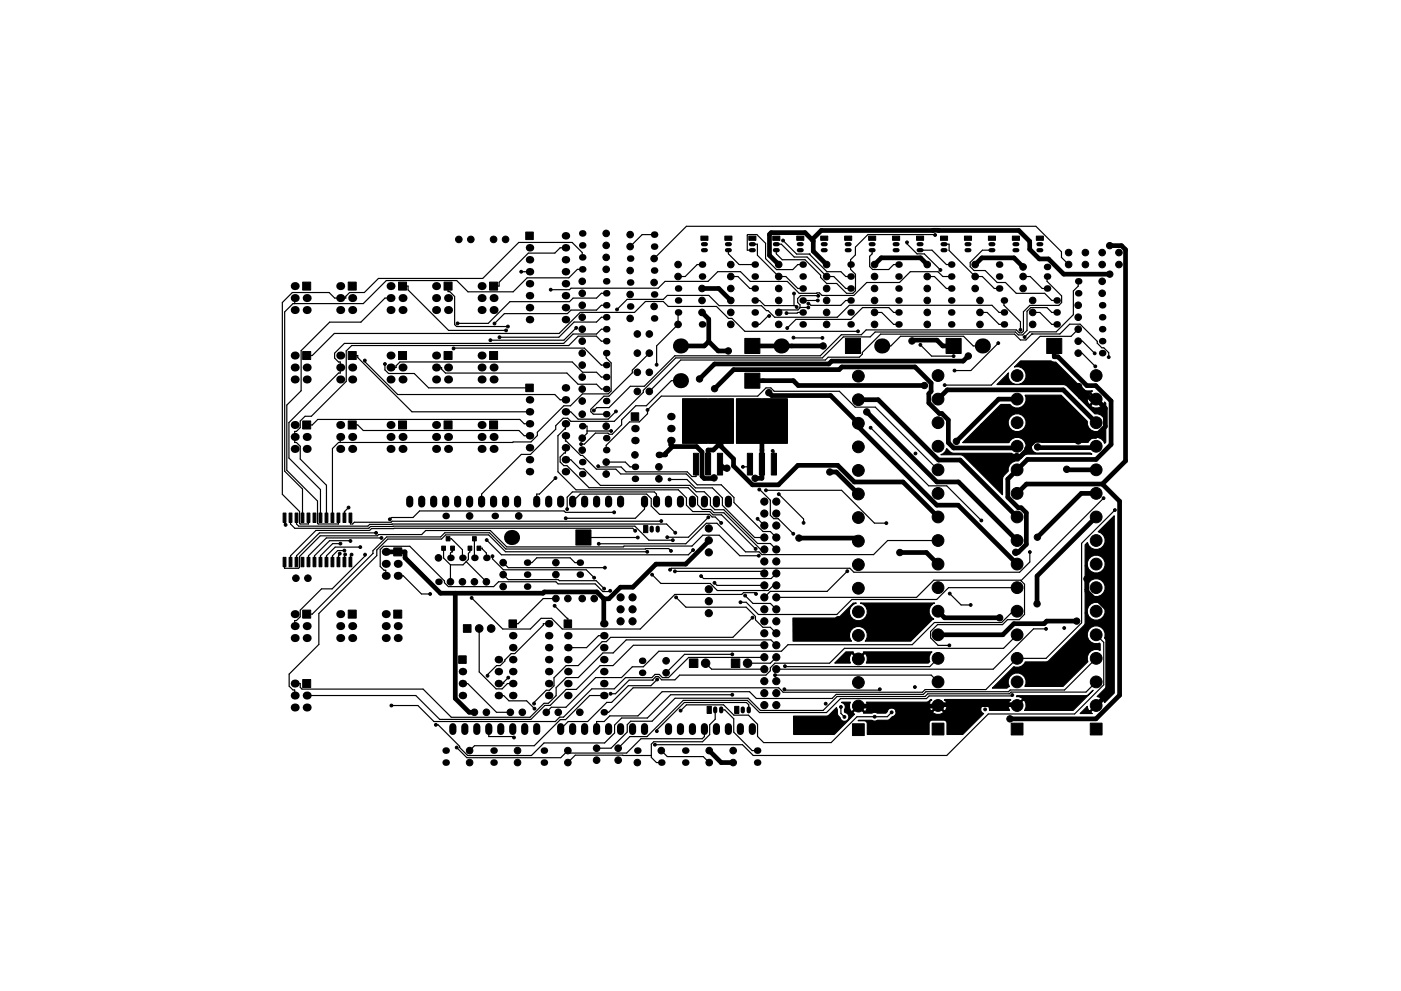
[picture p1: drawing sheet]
<svg xmlns="http://www.w3.org/2000/svg" width="297mm" height="210mm" viewBox="0 0 297 210" stroke-linecap="round" stroke-linejoin="round" font-family="sans-serif">
<g fill="#000" stroke="#000" stroke-width=".21">
<path d="M111.5 49.2h1.6v1.6h-1.6zM148.6 50.1h1.5v.9h-1.5zM153.7 50.1h1.5v.9h-1.5zM158.8 50.1h1.5v.9h-1.5zM163.8 50.1h1.5v.9h-1.5zM168.9 50.1h1.5v.9h-1.5zM174 50.1h1.5v.9h-1.5zM179.1 50.1h1.5v.9h-1.5zM184.2 50.1h1.5v.9h-1.5zM189.2 50.1h1.5v.9h-1.5zM194.3 50.1h1.5v.9h-1.5zM199.4 50.1h1.5v.9h-1.5z"/>
<path d="M204.5 50.1h1.5v.9h-1.5zM209.6 50.1h1.5v.9h-1.5zM214.6 50.1h1.5v.9h-1.5zM219.7 50.1h1.5v.9h-1.5zM64.2 59.9h1.7v1.7h-1.7zM64.2 74.6h1.7v1.7h-1.7zM73.8 59.9h1.7v1.7h-1.7zM73.8 74.6h1.7v1.7h-1.7zM84.5 59.9h1.7v1.7h-1.7zM84.5 74.6h1.7v1.7h-1.7zM94.1 59.9h1.7v1.7h-1.7zM94.1 74.6h1.7v1.7h-1.7z"/>
<path d="M103.8 59.9h1.7v1.7h-1.7zM103.8 74.6h1.7v1.7h-1.7zM157.9 71.8h3.2v3.2h-3.2zM157.9 79.2h3.2v3.2h-3.2zM179.2 71.8h3.2v3.2h-3.2zM200.6 71.8h3.2v3.2h-3.2zM221.9 71.8h3.2v3.2h-3.2zM64.2 89.3h1.7v1.7h-1.7zM73.8 89.3h1.7v1.7h-1.7zM84.5 89.3h1.7v1.7h-1.7zM94.1 89.3h1.7v1.7h-1.7zM103.8 89.3h1.7v1.7h-1.7z"/>
<path d="M111.5 81.5h1.6v1.6h-1.6zM133.8 87.6h1.6v1.6h-1.6zM144.7 89.5h5.3v4.5h-5.3zM144.7 84.6h5.3v4.6h-5.3zM144.7 84.6h10.8v9.4h-10.8zM150.3 84.6h5.2v4.6h-5.2zM150.3 89.5h5.2v4.5h-5.2zM156.1 89.5h5.3v4.5h-5.3zM156.1 84.6h5.3v4.6h-5.3zM156.1 84.6h10.8v9.4h-10.8zM161.7 84.6h5.2v4.6h-5.2zM161.7 89.5h5.2v4.5h-5.2z"/>
<path d="M60 108.8h.6v2h-.6zM60 118.2h.6v2h-.6zM61.3 108.8h.6v2h-.6zM61.3 118.2h.6v2h-.6zM62.6 108.8h.6v2h-.6zM62.6 118.2h.6v2h-.6zM63.8 108.8h.6v2h-.6zM63.8 118.2h.6v2h-.6zM65.1 108.8h.6v2h-.6zM65.1 118.2h.6v2h-.6zM66.4 108.8h.6v2h-.6zM66.4 118.2h.6v2h-.6z"/>
<path d="M67.6 108.8h.6v2h-.6zM67.6 118.2h.6v2h-.6zM68.9 108.8h.6v2h-.6zM68.9 118.2h.6v2h-.6zM70.2 108.8h.6v2h-.6zM70.2 118.2h.6v2h-.6zM71.5 108.8h.6v2h-.6zM71.5 118.2h.6v2h-.6zM72.7 108.8h.6v2h-.6zM72.7 118.2h.6v2h-.6zM74 108.8h.6v2h-.6zM74 118.2h.6v2h-.6z"/>
<path d="M83.5 116.2h1.7v1.7h-1.7zM93.6 115.9h.8v.9h-.8zM94.6 113.9h.8v.9h-.8zM95.5 115.9h.8v.9h-.8zM99.2 115.9h.8v.9h-.8zM100.2 113.9h.8v.9h-.8zM101.1 115.9h.8v.9h-.8zM122.1 112.4h3.2v3.2h-3.2zM136.5 111.5h.9v1.5h-.9zM147 96.2h1.1v4.6h-1.1zM149.6 96.2h1.1v4.6h-1.1zM152.1 96.2h1.1v4.6h-1.1z"/>
<path d="M158.5 96.2h1.1v4.6h-1.1zM161 96.2h1.1v4.6h-1.1zM163.5 96.2h1.1v4.6h-1.1zM64.2 129.4h1.7v1.7h-1.7zM73.8 129.4h1.7v1.7h-1.7zM83.5 129.4h1.7v1.7h-1.7zM98.2 132.5h1.7v1.7h-1.7zM107.9 131.5h1.6v1.6h-1.6zM119.6 131.5h1.6v1.6h-1.6zM64.2 144.2h1.7v1.7h-1.7zM97.2 139.1h1.6v1.6h-1.6zM146.2 139.8h1.8v1.8h-1.8z"/>
<path d="M149.9 149.9h.9v1.5h-.9zM155.1 139.8h1.8v1.8h-1.8zM155.8 149.9h.9v1.5h-.9zM180.7 153.6h2.5v2.5h-2.5zM197.6 153.4h2.5v2.5h-2.5zM214.4 153.4h2.5v2.5h-2.5zM231.2 153.4h2.5v2.5h-2.5z"/>
<circle cx="97.3" cy="50.8" r=".7"/>
<circle cx="99.8" cy="50.8" r=".7"/>
<circle cx="104.6" cy="50.8" r=".7"/>
<circle cx="107.2" cy="50.8" r=".7"/>
<circle cx="110.5" cy="57.7" r=".3"/>
<circle cx="123.4" cy="59.7" r=".7"/>
<circle cx="128.5" cy="57.1" r=".7"/>
<circle cx="128.5" cy="54.6" r=".7"/>
<circle cx="128.5" cy="52.1" r=".7"/>
<circle cx="128.5" cy="49.5" r=".7"/>
<circle cx="133.6" cy="57.4" r=".7"/>
<circle cx="133.6" cy="49.8" r=".7"/>
<circle cx="133.6" cy="52.3" r=".7"/>
<circle cx="138.7" cy="59.9" r=".7"/>
<circle cx="138.7" cy="54.9" r=".7"/>
<circle cx="143.8" cy="58.7" r=".7"/>
<circle cx="143.8" cy="56.1" r=".7"/>
<circle cx="154.9" cy="56.1" r=".7"/>
<circle cx="154.9" cy="58.7" r=".7"/>
<circle cx="165.1" cy="56.1" r=".7"/>
<circle cx="165.1" cy="58.7" r=".7"/>
<circle cx="166" cy="51" r=".3"/>
<circle cx="175.3" cy="58.7" r=".7"/>
<circle cx="175.3" cy="56.1" r=".7"/>
<circle cx="185.4" cy="56.1" r=".7"/>
<circle cx="185.4" cy="58.7" r=".7"/>
<circle cx="192.3" cy="51.4" r=".3"/>
<circle cx="196.6" cy="58.7" r=".7"/>
<circle cx="196.6" cy="56.1" r=".7"/>
<circle cx="198.3" cy="49.9" r=".3"/>
<circle cx="199.4" cy="57.3" r=".3"/>
<circle cx="206.8" cy="56.1" r=".7"/>
<circle cx="206.8" cy="58.7" r=".7"/>
<circle cx="216.9" cy="56.6" r=".7"/>
<circle cx="216.9" cy="58.7" r=".7"/>
<circle cx="226.6" cy="53.6" r=".7"/>
<circle cx="226.6" cy="56.1" r=".7"/>
<circle cx="230.1" cy="56.1" r=".7"/>
<circle cx="230.1" cy="53.6" r=".7"/>
<circle cx="233.7" cy="53.6" r=".7"/>
<circle cx="233.7" cy="56.1" r=".7"/>
<circle cx="233.7" cy="59.7" r=".7"/>
<circle cx="235.3" cy="52.1" r=".67"/>
<circle cx="235.3" cy="58.2" r=".67"/>
<circle cx="237.2" cy="53.6" r=".7"/>
<circle cx="237.2" cy="56.1" r=".7"/>
<circle cx="77.3" cy="76.5" r=".3"/>
<circle cx="81.6" cy="77.2" r=".3"/>
<circle cx="96.2" cy="73.9" r=".3"/>
<circle cx="97" cy="68.6" r=".3"/>
<circle cx="104" cy="72.2" r=".3"/>
<circle cx="104.8" cy="68.6" r=".3"/>
<circle cx="105.9" cy="71.6" r=".3"/>
<circle cx="107.3" cy="70.1" r=".3"/>
<circle cx="107.7" cy="69.3" r=".3"/>
<circle cx="116.8" cy="61.5" r=".3"/>
<circle cx="122.2" cy="69.6" r=".3"/>
<circle cx="123.4" cy="77.5" r=".7"/>
<circle cx="123.4" cy="72.4" r=".7"/>
<circle cx="123.4" cy="64.8" r=".7"/>
<circle cx="123.4" cy="67.3" r=".7"/>
<circle cx="123.4" cy="74.9" r=".7"/>
<circle cx="123.4" cy="69.8" r=".7"/>
<circle cx="123.4" cy="62.2" r=".7"/>
<circle cx="130.8" cy="65.7" r=".3"/>
<circle cx="133.6" cy="67.6" r=".7"/>
<circle cx="133.6" cy="62.5" r=".7"/>
<circle cx="135.1" cy="74.9" r=".7"/>
<circle cx="135.1" cy="79" r=".7"/>
<circle cx="135.1" cy="70.9" r=".7"/>
<circle cx="137.7" cy="70.9" r=".7"/>
<circle cx="137.7" cy="79" r=".7"/>
<circle cx="137.7" cy="74.9" r=".7"/>
<circle cx="138.7" cy="65" r=".7"/>
<circle cx="139.2" cy="77.4" r=".3"/>
<circle cx="143.8" cy="68.8" r=".7"/>
<circle cx="148.8" cy="66.3" r=".7"/>
<circle cx="148.8" cy="61.2" r=".7"/>
<circle cx="148.8" cy="63.7" r=".7"/>
<circle cx="154.4" cy="74.5" r=".67"/>
<circle cx="154.9" cy="63.7" r=".7"/>
<circle cx="154.9" cy="61.2" r=".7"/>
<circle cx="154.9" cy="68.8" r=".7"/>
<circle cx="154.9" cy="66.3" r=".7"/>
<circle cx="163.1" cy="67" r=".3"/>
<circle cx="165.1" cy="61.2" r=".7"/>
<circle cx="165.1" cy="66.3" r=".7"/>
<circle cx="165.1" cy="68.8" r=".7"/>
<circle cx="165.1" cy="63.7" r=".7"/>
<circle cx="166.8" cy="66.4" r=".3"/>
<circle cx="166.9" cy="69.6" r=".3"/>
<circle cx="168.2" cy="71.6" r=".3"/>
<circle cx="168.3" cy="62.3" r=".3"/>
<circle cx="168.9" cy="65.1" r=".3"/>
<circle cx="171.4" cy="65.2" r=".3"/>
<circle cx="171.4" cy="64.4" r=".3"/>
<circle cx="173.4" cy="63.7" r=".3"/>
<circle cx="173.5" cy="62.8" r=".3"/>
<circle cx="174.4" cy="71.7" r=".3"/>
<circle cx="174.5" cy="73.4" r=".67"/>
<circle cx="175.3" cy="68.8" r=".7"/>
<circle cx="175.3" cy="63.7" r=".7"/>
<circle cx="175.3" cy="61.2" r=".7"/>
<circle cx="175.3" cy="66.3" r=".7"/>
<circle cx="181.9" cy="70.3" r=".3"/>
<circle cx="182" cy="79.8" r="1.25"/>
<circle cx="185.4" cy="66.3" r=".7"/>
<circle cx="185.4" cy="61.2" r=".7"/>
<circle cx="185.4" cy="68.8" r=".7"/>
<circle cx="185.4" cy="63.7" r=".7"/>
<circle cx="193.4" cy="72.3" r=".67"/>
<circle cx="195.1" cy="73.2" r=".3"/>
<circle cx="196.6" cy="66.3" r=".7"/>
<circle cx="196.6" cy="61.2" r=".7"/>
<circle cx="196.6" cy="63.7" r=".7"/>
<circle cx="196.6" cy="68.8" r=".7"/>
<circle cx="198.9" cy="79.7" r="1.25"/>
<circle cx="202.2" cy="75.6" r=".3"/>
<circle cx="202.4" cy="78.6" r=".3"/>
<circle cx="205.3" cy="75.5" r=".67"/>
<circle cx="206.8" cy="61.2" r=".7"/>
<circle cx="207.8" cy="66.3" r=".7"/>
<circle cx="207.8" cy="63.7" r=".7"/>
<circle cx="207.8" cy="68.8" r=".7"/>
<circle cx="211.7" cy="72.8" r=".3"/>
<circle cx="215.6" cy="79.7" r="1.25"/>
<circle cx="216.4" cy="70" r=".3"/>
<circle cx="216.9" cy="61.2" r=".7"/>
<circle cx="217.2" cy="71.5" r=".3"/>
<circle cx="218.9" cy="66.3" r=".7"/>
<circle cx="218.9" cy="63.7" r=".7"/>
<circle cx="218.9" cy="68.8" r=".7"/>
<circle cx="228.6" cy="67.3" r=".7"/>
<circle cx="228.6" cy="74.9" r=".7"/>
<circle cx="228.6" cy="64.8" r=".7"/>
<circle cx="228.6" cy="72.4" r=".7"/>
<circle cx="228.6" cy="69.8" r=".7"/>
<circle cx="232.1" cy="75" r=".3"/>
<circle cx="232.2" cy="77.7" r=".3"/>
<circle cx="232.4" cy="79.7" r="1.25"/>
<circle cx="233.7" cy="62.2" r=".7"/>
<circle cx="235.1" cy="75.8" r=".3"/>
<circle cx="123.2" cy="94.2" r=".3"/>
<circle cx="123.4" cy="85.1" r=".7"/>
<circle cx="123.4" cy="87.9" r=".7"/>
<circle cx="123.4" cy="93" r=".7"/>
<circle cx="123.4" cy="82.5" r=".7"/>
<circle cx="123.4" cy="95.5" r=".7"/>
<circle cx="123.4" cy="80" r=".7"/>
<circle cx="125.9" cy="87.1" r=".3"/>
<circle cx="126.8" cy="98.9" r=".3"/>
<circle cx="128.5" cy="90.4" r=".7"/>
<circle cx="128.5" cy="98" r=".7"/>
<circle cx="129.6" cy="91.4" r=".3"/>
<circle cx="130.6" cy="87.3" r=".3"/>
<circle cx="134.6" cy="96.5" r=".7"/>
<circle cx="135.1" cy="83.1" r=".7"/>
<circle cx="137.3" cy="87" r=".3"/>
<circle cx="137.7" cy="83.1" r=".7"/>
<circle cx="139.7" cy="99.1" r=".7"/>
<circle cx="148.3" cy="80.4" r=".67"/>
<circle cx="151.5" cy="82.5" r=".67"/>
<circle cx="154.1" cy="99.3" r=".67"/>
<circle cx="157.5" cy="99" r=".3"/>
<circle cx="163" cy="83.3" r=".67"/>
<circle cx="163.8" cy="95.7" r=".3"/>
<circle cx="182" cy="89.8" r="1.25"/>
<circle cx="182" cy="84.8" r="1.25"/>
<circle cx="182" cy="94.8" r="1.25"/>
<circle cx="182" cy="99.8" r="1.25"/>
<circle cx="183.8" cy="87.4" r=".67"/>
<circle cx="184.6" cy="90.7" r=".3"/>
<circle cx="194.1" cy="96.2" r=".3"/>
<circle cx="196" cy="81.8" r=".67"/>
<circle cx="198.9" cy="84.7" r="1.25"/>
<circle cx="198.9" cy="89.7" r="1.25"/>
<circle cx="198.9" cy="99.7" r="1.25"/>
<circle cx="198.9" cy="94.7" r="1.25"/>
<circle cx="200.3" cy="81.7" r=".3"/>
<circle cx="202.8" cy="93.6" r=".67"/>
<circle cx="215.6" cy="96.9" r=".67"/>
<circle cx="215.6" cy="89.7" r="1.25"/>
<circle cx="215.6" cy="84.7" r="1.25"/>
<circle cx="215.6" cy="99.7" r="1.25"/>
<circle cx="215.6" cy="94.7" r="1.25"/>
<circle cx="220" cy="94.8" r=".67"/>
<circle cx="226.2" cy="99.6" r=".67"/>
<circle cx="228.6" cy="93.5" r=".67"/>
<circle cx="228.7" cy="82" r=".67"/>
<circle cx="232.4" cy="89.7" r="1.25"/>
<circle cx="232.4" cy="84.7" r="1.25"/>
<circle cx="232.4" cy="99.7" r="1.25"/>
<circle cx="232.4" cy="94.7" r="1.25"/>
<circle cx="60.6" cy="111.4" r=".3"/>
<circle cx="72" cy="117.5" r=".3"/>
<circle cx="72.2" cy="115.3" r=".3"/>
<circle cx="73" cy="116.8" r=".3"/>
<circle cx="73.2" cy="117.6" r=".3"/>
<circle cx="73.9" cy="107.7" r=".3"/>
<circle cx="74.3" cy="114.8" r=".3"/>
<circle cx="74.5" cy="117.7" r=".3"/>
<circle cx="76.4" cy="116.1" r=".3"/>
<circle cx="77.4" cy="117.7" r=".3"/>
<circle cx="79.7" cy="113.1" r=".3"/>
<circle cx="80.9" cy="114.1" r=".3"/>
<circle cx="82.7" cy="110.2" r=".3"/>
<circle cx="93" cy="118.4" r=".7"/>
<circle cx="99.6" cy="109.5" r=".7"/>
<circle cx="103.2" cy="114.6" r=".3"/>
<circle cx="104.4" cy="118" r=".3"/>
<circle cx="106.7" cy="119.4" r=".7"/>
<circle cx="110" cy="109.5" r=".7"/>
<circle cx="117.8" cy="101.4" r=".3"/>
<circle cx="117.9" cy="119.4" r=".7"/>
<circle cx="119.9" cy="110" r=".3"/>
<circle cx="120.3" cy="108" r=".3"/>
<circle cx="126.9" cy="115.4" r=".3"/>
<circle cx="128.5" cy="100.6" r=".7"/>
<circle cx="130.2" cy="108.7" r=".3"/>
<circle cx="134.7" cy="112.6" r=".3"/>
<circle cx="135.2" cy="114" r=".3"/>
<circle cx="137.2" cy="117.1" r=".3"/>
<circle cx="139.7" cy="101.6" r=".7"/>
<circle cx="140.2" cy="110.6" r=".3"/>
<circle cx="141.5" cy="114" r=".3"/>
<circle cx="142" cy="101.7" r=".3"/>
<circle cx="142.3" cy="116.9" r=".3"/>
<circle cx="142.6" cy="114.6" r=".3"/>
<circle cx="143.2" cy="113" r=".3"/>
<circle cx="146.9" cy="116.7" r=".3"/>
<circle cx="150.2" cy="109.8" r=".3"/>
<circle cx="150.3" cy="112.1" r=".76"/>
<circle cx="150.3" cy="117.2" r=".76"/>
<circle cx="150.3" cy="114.7" r=".76"/>
<circle cx="151.4" cy="101.4" r=".67"/>
<circle cx="152.9" cy="110.9" r=".3"/>
<circle cx="160.1" cy="101.5" r=".67"/>
<circle cx="160.2" cy="116.5" r=".3"/>
<circle cx="160.6" cy="110.1" r=".3"/>
<circle cx="160.9" cy="117.9" r=".3"/>
<circle cx="161" cy="103.9" r=".3"/>
<circle cx="162.1" cy="109" r=".76"/>
<circle cx="162.1" cy="119.1" r=".76"/>
<circle cx="162.1" cy="114" r=".76"/>
<circle cx="162.1" cy="111.5" r=".76"/>
<circle cx="162.1" cy="106.4" r=".76"/>
<circle cx="162.1" cy="116.6" r=".76"/>
<circle cx="162.4" cy="104" r=".3"/>
<circle cx="164.6" cy="109" r=".76"/>
<circle cx="164.6" cy="111.5" r=".76"/>
<circle cx="164.6" cy="114" r=".76"/>
<circle cx="164.6" cy="116.6" r=".76"/>
<circle cx="164.6" cy="106.4" r=".76"/>
<circle cx="164.6" cy="119.1" r=".76"/>
<circle cx="165.1" cy="104.8" r=".3"/>
<circle cx="168.2" cy="113.2" r=".3"/>
<circle cx="169.4" cy="114.2" r=".67"/>
<circle cx="170.4" cy="110.9" r=".3"/>
<circle cx="175.9" cy="100.1" r=".67"/>
<circle cx="182" cy="104.8" r="1.25"/>
<circle cx="182" cy="109.8" r="1.25"/>
<circle cx="182" cy="119.8" r="1.25"/>
<circle cx="182" cy="114.8" r="1.25"/>
<circle cx="187.9" cy="111" r=".3"/>
<circle cx="190.8" cy="117.2" r=".67"/>
<circle cx="198.9" cy="109.7" r="1.25"/>
<circle cx="198.9" cy="104.7" r="1.25"/>
<circle cx="198.9" cy="119.7" r="1.25"/>
<circle cx="198.9" cy="114.7" r="1.25"/>
<circle cx="208.1" cy="110.4" r=".3"/>
<circle cx="215.4" cy="117.2" r=".67"/>
<circle cx="215.6" cy="104.7" r="1.25"/>
<circle cx="215.6" cy="114.7" r="1.25"/>
<circle cx="215.6" cy="119.7" r="1.25"/>
<circle cx="215.6" cy="109.7" r="1.25"/>
<circle cx="218.3" cy="117.1" r=".3"/>
<circle cx="219.9" cy="114" r=".67"/>
<circle cx="232.4" cy="114.7" r="1.25"/>
<circle cx="232.4" cy="109.7" r="1.25"/>
<circle cx="232.4" cy="119.7" r="1.25"/>
<circle cx="232.4" cy="104.7" r="1.25"/>
<circle cx="234" cy="105.7" r=".3"/>
<circle cx="236.4" cy="108.2" r=".3"/>
<circle cx="62.7" cy="122.7" r=".7"/>
<circle cx="65.3" cy="122.7" r=".7"/>
<circle cx="91.2" cy="126" r=".3"/>
<circle cx="95.5" cy="123.4" r=".7"/>
<circle cx="98" cy="123.4" r=".7"/>
<circle cx="100" cy="126.9" r=".3"/>
<circle cx="100.6" cy="123.4" r=".7"/>
<circle cx="101.6" cy="133.3" r=".81"/>
<circle cx="103.1" cy="123.4" r=".7"/>
<circle cx="104.1" cy="133.3" r=".81"/>
<circle cx="106.7" cy="124.5" r=".7"/>
<circle cx="106.7" cy="121.9" r=".7"/>
<circle cx="117.6" cy="128.5" r=".3"/>
<circle cx="117.9" cy="127" r=".7"/>
<circle cx="117.9" cy="121.9" r=".7"/>
<circle cx="120.4" cy="127" r=".7"/>
<circle cx="123.4" cy="127" r=".7"/>
<circle cx="126" cy="122.6" r=".3"/>
<circle cx="126" cy="127" r=".7"/>
<circle cx="128.1" cy="124.9" r=".3"/>
<circle cx="128.3" cy="120.4" r=".3"/>
<circle cx="129.4" cy="125.3" r=".3"/>
<circle cx="131.6" cy="126.7" r=".76"/>
<circle cx="131.6" cy="131.8" r=".76"/>
<circle cx="131.6" cy="129.3" r=".76"/>
<circle cx="134.1" cy="129.3" r=".76"/>
<circle cx="134.1" cy="126.7" r=".76"/>
<circle cx="134.1" cy="131.8" r=".76"/>
<circle cx="138.3" cy="121.9" r=".3"/>
<circle cx="142.1" cy="120.9" r=".3"/>
<circle cx="143.1" cy="121.2" r=".3"/>
<circle cx="143.3" cy="126.7" r=".3"/>
<circle cx="148.7" cy="122.2" r=".3"/>
<circle cx="150.3" cy="127.6" r=".76"/>
<circle cx="150.3" cy="125" r=".76"/>
<circle cx="150.3" cy="130.1" r=".76"/>
<circle cx="151.5" cy="123.7" r=".3"/>
<circle cx="155.3" cy="138.8" r=".3"/>
<circle cx="157" cy="127.8" r=".3"/>
<circle cx="158" cy="126.4" r=".3"/>
<circle cx="159.6" cy="131.1" r=".3"/>
<circle cx="160.3" cy="126" r=".3"/>
<circle cx="162.1" cy="136.9" r=".76"/>
<circle cx="162.1" cy="139.4" r=".76"/>
<circle cx="162.1" cy="134.4" r=".76"/>
<circle cx="162.1" cy="121.7" r=".76"/>
<circle cx="162.1" cy="129.3" r=".76"/>
<circle cx="162.1" cy="126.7" r=".76"/>
<circle cx="162.1" cy="131.8" r=".76"/>
<circle cx="162.1" cy="124.2" r=".76"/>
<circle cx="164.6" cy="129.3" r=".76"/>
<circle cx="164.6" cy="131.8" r=".76"/>
<circle cx="164.6" cy="136.9" r=".76"/>
<circle cx="164.6" cy="121.7" r=".76"/>
<circle cx="164.6" cy="124.2" r=".76"/>
<circle cx="164.6" cy="126.7" r=".76"/>
<circle cx="164.6" cy="134.4" r=".76"/>
<circle cx="164.6" cy="139.4" r=".76"/>
<circle cx="177.7" cy="131.5" r=".67"/>
<circle cx="179.6" cy="121.2" r=".3"/>
<circle cx="180.5" cy="132.4" r=".67"/>
<circle cx="182" cy="129.8" r="1.25"/>
<circle cx="182" cy="134.8" r="1.25"/>
<circle cx="182" cy="139.8" r="1.25"/>
<circle cx="182" cy="124.8" r="1.25"/>
<circle cx="198.9" cy="139.7" r="1.25"/>
<circle cx="198.9" cy="134.7" r="1.25"/>
<circle cx="198.9" cy="129.7" r="1.25"/>
<circle cx="198.9" cy="124.7" r="1.25"/>
<circle cx="201.3" cy="136.9" r=".3"/>
<circle cx="201.4" cy="125.9" r=".3"/>
<circle cx="205.8" cy="128.4" r=".3"/>
<circle cx="211.9" cy="131.1" r=".67"/>
<circle cx="215.6" cy="134.7" r="1.25"/>
<circle cx="215.6" cy="129.7" r="1.25"/>
<circle cx="215.6" cy="139.7" r="1.25"/>
<circle cx="215.6" cy="124.7" r="1.25"/>
<circle cx="219.9" cy="128.1" r=".67"/>
<circle cx="221.8" cy="133.4" r=".3"/>
<circle cx="225.6" cy="133.2" r=".3"/>
<circle cx="228.3" cy="131.8" r=".67"/>
<circle cx="230.5" cy="122.8" r=".67"/>
<circle cx="232.4" cy="139.7" r="1.25"/>
<circle cx="232.4" cy="129.7" r="1.25"/>
<circle cx="232.4" cy="134.7" r="1.25"/>
<circle cx="232.4" cy="124.7" r="1.25"/>
<circle cx="83" cy="149.7" r=".3"/>
<circle cx="92.4" cy="153.8" r=".3"/>
<circle cx="96.8" cy="158.6" r=".3"/>
<circle cx="99.6" cy="159.3" r=".7"/>
<circle cx="100.6" cy="151.1" r=".7"/>
<circle cx="103.1" cy="151.1" r=".7"/>
<circle cx="103.4" cy="143.4" r=".3"/>
<circle cx="107.8" cy="143.8" r=".3"/>
<circle cx="108.2" cy="151.1" r=".7"/>
<circle cx="109" cy="156.5" r=".3"/>
<circle cx="109.7" cy="159.3" r=".7"/>
<circle cx="110.7" cy="151.1" r=".7"/>
<circle cx="113.2" cy="149.3" r=".3"/>
<circle cx="113.3" cy="150.3" r=".3"/>
<circle cx="115.8" cy="151.1" r=".7"/>
<circle cx="118.4" cy="151.1" r=".7"/>
<circle cx="120.4" cy="159.3" r=".7"/>
<circle cx="122.9" cy="151.1" r=".7"/>
<circle cx="126.5" cy="158.7" r=".7"/>
<circle cx="129.5" cy="147.2" r=".3"/>
<circle cx="131.1" cy="158.7" r=".7"/>
<circle cx="138.9" cy="158" r=".3"/>
<circle cx="139.3" cy="155.1" r=".3"/>
<circle cx="139.3" cy="144.2" r=".3"/>
<circle cx="140.2" cy="159.3" r=".7"/>
<circle cx="141.2" cy="140.2" r=".7"/>
<circle cx="141.2" cy="142.7" r=".7"/>
<circle cx="144.3" cy="150.8" r=".3"/>
<circle cx="149.6" cy="140.7" r=".9"/>
<circle cx="150.4" cy="159.3" r=".7"/>
<circle cx="155.3" cy="147.4" r=".3"/>
<circle cx="155.4" cy="159.3" r=".7"/>
<circle cx="158.5" cy="140.7" r=".9"/>
<circle cx="162.1" cy="142" r=".76"/>
<circle cx="162.1" cy="144.5" r=".76"/>
<circle cx="162.1" cy="147.1" r=".76"/>
<circle cx="162.1" cy="149.6" r=".76"/>
<circle cx="164.3" cy="143.3" r=".3"/>
<circle cx="164.6" cy="147.1" r=".76"/>
<circle cx="164.6" cy="144.5" r=".76"/>
<circle cx="164.6" cy="142" r=".76"/>
<circle cx="164.6" cy="149.6" r=".76"/>
<circle cx="166.3" cy="146.2" r=".3"/>
<circle cx="166.4" cy="141.3" r=".3"/>
<circle cx="175.1" cy="149.3" r=".3"/>
<circle cx="178.3" cy="150" r=".3"/>
<circle cx="179" cy="152.1" r=".3"/>
<circle cx="182" cy="144.8" r="1.25"/>
<circle cx="182" cy="149.8" r="1.25"/>
<circle cx="185.4" cy="152.1" r=".3"/>
<circle cx="186.5" cy="146.2" r=".3"/>
<circle cx="189" cy="151.1" r=".3"/>
<circle cx="194" cy="145.8" r=".3"/>
<circle cx="198.9" cy="149.7" r="1.25"/>
<circle cx="198.9" cy="144.7" r="1.25"/>
<circle cx="208.9" cy="150.5" r=".3"/>
<circle cx="214.1" cy="152.5" r=".67"/>
<circle cx="214.6" cy="147.5" r=".3"/>
<circle cx="215.6" cy="149.7" r="1.25"/>
<circle cx="215.6" cy="144.7" r="1.25"/>
<circle cx="232.4" cy="149.7" r="1.25"/>
<circle cx="232.4" cy="144.7" r="1.25"/>
<circle cx="99.6" cy="161.8" r=".7"/>
<circle cx="109.7" cy="161.8" r=".7"/>
<circle cx="120.4" cy="161.8" r=".7"/>
<circle cx="126.5" cy="161.3" r=".7"/>
<circle cx="131.1" cy="161.3" r=".7"/>
<circle cx="135.1" cy="161.8" r=".7"/>
<circle cx="150.4" cy="161.8" r=".7"/>
<circle cx="155.4" cy="161.8" r=".7"/>
</g>
<g fill="#000">
<circle cx="112.3" cy="57.7" r=".8"/>
<circle cx="112.3" cy="55.1" r=".8"/>
<circle cx="112.3" cy="52.6" r=".8"/>
<circle cx="119.9" cy="55.1" r=".8"/>
<circle cx="119.9" cy="50" r=".8"/>
<circle cx="119.9" cy="57.7" r=".8"/>
<circle cx="119.9" cy="52.6" r=".8"/>
<circle cx="123.4" cy="54.6" r=".7"/>
<circle cx="123.4" cy="52.1" r=".7"/>
<circle cx="123.4" cy="49.5" r=".7"/>
<circle cx="123.4" cy="57.1" r=".7"/>
<circle cx="128.5" cy="59.7" r=".7"/>
<circle cx="133.6" cy="54.9" r=".7"/>
<circle cx="133.6" cy="59.9" r=".7"/>
<circle cx="138.7" cy="57.4" r=".7"/>
<circle cx="138.7" cy="49.8" r=".7"/>
<circle cx="138.7" cy="52.3" r=".7"/>
<circle cx="148.8" cy="58.7" r=".7"/>
<circle cx="148.8" cy="56.1" r=".7"/>
<circle cx="160" cy="58.7" r=".7"/>
<circle cx="160" cy="56.1" r=".7"/>
<circle cx="170.2" cy="56.1" r=".7"/>
<circle cx="170.2" cy="58.7" r=".7"/>
<circle cx="180.3" cy="56.1" r=".7"/>
<circle cx="180.3" cy="58.7" r=".7"/>
<circle cx="190.5" cy="56.1" r=".7"/>
<circle cx="190.5" cy="58.7" r=".7"/>
<circle cx="201.7" cy="56.1" r=".7"/>
<circle cx="201.7" cy="58.7" r=".7"/>
<circle cx="211.8" cy="56.1" r=".7"/>
<circle cx="211.8" cy="58.7" r=".7"/>
<circle cx="222" cy="56.6" r=".7"/>
<circle cx="222" cy="58.7" r=".7"/>
<circle cx="228.6" cy="59.7" r=".7"/>
<circle cx="62.5" cy="78" r=".85"/>
<circle cx="62.5" cy="63.2" r=".85"/>
<circle cx="62.5" cy="60.7" r=".85"/>
<circle cx="62.5" cy="75.4" r=".85"/>
<circle cx="62.5" cy="65.8" r=".85"/>
<circle cx="65" cy="63.2" r=".85"/>
<circle cx="65" cy="78" r=".85"/>
<circle cx="65" cy="65.8" r=".85"/>
<circle cx="72.1" cy="63.2" r=".85"/>
<circle cx="72.1" cy="65.8" r=".85"/>
<circle cx="72.1" cy="60.7" r=".85"/>
<circle cx="72.1" cy="75.4" r=".85"/>
<circle cx="72.1" cy="78" r=".85"/>
<circle cx="74.7" cy="78" r=".85"/>
<circle cx="74.7" cy="63.2" r=".85"/>
<circle cx="74.7" cy="65.8" r=".85"/>
<circle cx="82.8" cy="63.2" r=".85"/>
<circle cx="82.8" cy="65.8" r=".85"/>
<circle cx="82.8" cy="75.4" r=".85"/>
<circle cx="82.8" cy="78" r=".85"/>
<circle cx="82.8" cy="60.7" r=".85"/>
<circle cx="85.3" cy="78" r=".85"/>
<circle cx="85.3" cy="63.2" r=".85"/>
<circle cx="85.3" cy="65.8" r=".85"/>
<circle cx="92.5" cy="60.7" r=".85"/>
<circle cx="92.5" cy="63.2" r=".85"/>
<circle cx="92.5" cy="65.8" r=".85"/>
<circle cx="92.5" cy="75.4" r=".85"/>
<circle cx="92.5" cy="78" r=".85"/>
<circle cx="95" cy="78" r=".85"/>
<circle cx="95" cy="65.8" r=".85"/>
<circle cx="95" cy="63.2" r=".85"/>
<circle cx="102.1" cy="78" r=".85"/>
<circle cx="102.1" cy="60.7" r=".85"/>
<circle cx="102.1" cy="65.8" r=".85"/>
<circle cx="102.1" cy="75.4" r=".85"/>
<circle cx="102.1" cy="63.2" r=".85"/>
<circle cx="104.6" cy="65.8" r=".85"/>
<circle cx="104.6" cy="63.2" r=".85"/>
<circle cx="104.6" cy="78" r=".85"/>
<circle cx="112.3" cy="65.3" r=".8"/>
<circle cx="112.3" cy="67.8" r=".8"/>
<circle cx="112.3" cy="60.2" r=".8"/>
<circle cx="112.3" cy="62.7" r=".8"/>
<circle cx="119.9" cy="65.3" r=".8"/>
<circle cx="119.9" cy="67.8" r=".8"/>
<circle cx="119.9" cy="60.2" r=".8"/>
<circle cx="119.9" cy="62.7" r=".8"/>
<circle cx="128.5" cy="64.8" r=".7"/>
<circle cx="128.5" cy="67.3" r=".7"/>
<circle cx="128.5" cy="74.9" r=".7"/>
<circle cx="128.5" cy="69.8" r=".7"/>
<circle cx="128.5" cy="72.4" r=".7"/>
<circle cx="128.5" cy="77.5" r=".7"/>
<circle cx="128.5" cy="62.2" r=".7"/>
<circle cx="133.6" cy="65" r=".7"/>
<circle cx="138.7" cy="67.6" r=".7"/>
<circle cx="138.7" cy="62.5" r=".7"/>
<circle cx="143.8" cy="61.2" r=".7"/>
<circle cx="143.8" cy="66.3" r=".7"/>
<circle cx="143.8" cy="63.7" r=".7"/>
<circle cx="144.3" cy="73.4" r="1.6"/>
<circle cx="148.8" cy="68.8" r=".7"/>
<circle cx="160" cy="63.7" r=".7"/>
<circle cx="160" cy="61.2" r=".7"/>
<circle cx="160" cy="66.3" r=".7"/>
<circle cx="160" cy="68.8" r=".7"/>
<circle cx="165.6" cy="73.4" r="1.6"/>
<circle cx="170.2" cy="68.8" r=".7"/>
<circle cx="170.2" cy="66.3" r=".7"/>
<circle cx="170.2" cy="61.2" r=".7"/>
<circle cx="170.2" cy="63.7" r=".7"/>
<circle cx="180.3" cy="68.8" r=".7"/>
<circle cx="180.3" cy="63.7" r=".7"/>
<circle cx="180.3" cy="61.2" r=".7"/>
<circle cx="180.3" cy="66.3" r=".7"/>
<circle cx="186.9" cy="73.4" r="1.6"/>
<circle cx="190.5" cy="68.8" r=".7"/>
<circle cx="190.5" cy="63.7" r=".7"/>
<circle cx="190.5" cy="66.3" r=".7"/>
<circle cx="190.5" cy="61.2" r=".7"/>
<circle cx="201.7" cy="61.2" r=".7"/>
<circle cx="201.7" cy="63.7" r=".7"/>
<circle cx="201.7" cy="68.8" r=".7"/>
<circle cx="201.7" cy="66.3" r=".7"/>
<circle cx="208.3" cy="73.4" r="1.6"/>
<circle cx="211.8" cy="61.2" r=".7"/>
<circle cx="212.9" cy="68.8" r=".7"/>
<circle cx="212.9" cy="63.7" r=".7"/>
<circle cx="212.9" cy="66.3" r=".7"/>
<circle cx="222" cy="61.2" r=".7"/>
<circle cx="224" cy="63.7" r=".7"/>
<circle cx="224" cy="66.3" r=".7"/>
<circle cx="224" cy="68.8" r=".7"/>
<circle cx="228.6" cy="62.2" r=".7"/>
<circle cx="233.7" cy="64.8" r=".7"/>
<circle cx="233.7" cy="67.3" r=".7"/>
<circle cx="233.7" cy="72.4" r=".7"/>
<circle cx="233.7" cy="74.9" r=".7"/>
<circle cx="233.7" cy="69.8" r=".7"/>
<circle cx="62.5" cy="92.7" r=".85"/>
<circle cx="62.5" cy="95.2" r=".85"/>
<circle cx="62.5" cy="90.2" r=".85"/>
<circle cx="62.5" cy="80.5" r=".85"/>
<circle cx="65" cy="92.7" r=".85"/>
<circle cx="65" cy="95.2" r=".85"/>
<circle cx="65" cy="80.5" r=".85"/>
<circle cx="72.1" cy="80.5" r=".85"/>
<circle cx="72.1" cy="90.2" r=".85"/>
<circle cx="72.1" cy="95.2" r=".85"/>
<circle cx="72.1" cy="92.7" r=".85"/>
<circle cx="74.7" cy="80.5" r=".85"/>
<circle cx="74.7" cy="92.7" r=".85"/>
<circle cx="74.7" cy="95.2" r=".85"/>
<circle cx="82.8" cy="80.5" r=".85"/>
<circle cx="82.8" cy="90.2" r=".85"/>
<circle cx="82.8" cy="95.2" r=".85"/>
<circle cx="82.8" cy="92.7" r=".85"/>
<circle cx="85.3" cy="92.7" r=".85"/>
<circle cx="85.3" cy="95.2" r=".85"/>
<circle cx="85.3" cy="80.5" r=".85"/>
<circle cx="92.5" cy="80.5" r=".85"/>
<circle cx="92.5" cy="95.2" r=".85"/>
<circle cx="92.5" cy="90.2" r=".85"/>
<circle cx="92.5" cy="92.7" r=".85"/>
<circle cx="95" cy="92.7" r=".85"/>
<circle cx="95" cy="80.5" r=".85"/>
<circle cx="95" cy="95.2" r=".85"/>
<circle cx="102.1" cy="90.2" r=".85"/>
<circle cx="102.1" cy="80.5" r=".85"/>
<circle cx="102.1" cy="92.7" r=".85"/>
<circle cx="102.1" cy="95.2" r=".85"/>
<circle cx="104.6" cy="92.7" r=".85"/>
<circle cx="104.6" cy="80.5" r=".85"/>
<circle cx="104.6" cy="95.2" r=".85"/>
<circle cx="112.3" cy="95" r=".8"/>
<circle cx="112.3" cy="97.5" r=".8"/>
<circle cx="112.3" cy="89.9" r=".8"/>
<circle cx="112.3" cy="84.8" r=".8"/>
<circle cx="112.3" cy="87.4" r=".8"/>
<circle cx="112.3" cy="92.5" r=".8"/>
<circle cx="119.9" cy="87.4" r=".8"/>
<circle cx="119.9" cy="95" r=".8"/>
<circle cx="119.9" cy="89.9" r=".8"/>
<circle cx="119.9" cy="84.8" r=".8"/>
<circle cx="119.9" cy="82.3" r=".8"/>
<circle cx="119.9" cy="97.5" r=".8"/>
<circle cx="119.9" cy="92.5" r=".8"/>
<circle cx="123.4" cy="90.4" r=".7"/>
<circle cx="123.4" cy="98" r=".7"/>
<circle cx="128.5" cy="82.5" r=".7"/>
<circle cx="128.5" cy="87.9" r=".7"/>
<circle cx="128.5" cy="95.5" r=".7"/>
<circle cx="128.5" cy="80" r=".7"/>
<circle cx="128.5" cy="85.1" r=".7"/>
<circle cx="128.5" cy="93" r=".7"/>
<circle cx="134.6" cy="99.1" r=".7"/>
<circle cx="134.6" cy="93.5" r=".8"/>
<circle cx="134.6" cy="90.9" r=".8"/>
<circle cx="139.7" cy="96.5" r=".7"/>
<circle cx="142.2" cy="90.9" r=".8"/>
<circle cx="142.2" cy="88.4" r=".8"/>
<circle cx="142.2" cy="93.5" r=".8"/>
<circle cx="144.3" cy="80.8" r="1.6"/>
<circle cx="81.8" cy="117.1" r=".85"/>
<circle cx="81.8" cy="119.6" r=".85"/>
<circle cx="84.3" cy="119.6" r=".85"/>
<circle cx="94.5" cy="109.5" r=".7"/>
<circle cx="95.5" cy="118.4" r=".7"/>
<circle cx="98" cy="118.4" r=".7"/>
<circle cx="100.6" cy="118.4" r=".7"/>
<circle cx="103.1" cy="118.4" r=".7"/>
<circle cx="104.9" cy="109.5" r=".7"/>
<circle cx="108.5" cy="114" r="1.6"/>
<circle cx="111.8" cy="119.4" r=".7"/>
<circle cx="112.3" cy="100.1" r=".8"/>
<circle cx="119.9" cy="100.1" r=".8"/>
<circle cx="122.9" cy="119.4" r=".7"/>
<circle cx="123.4" cy="100.6" r=".7"/>
<circle cx="134.6" cy="101.6" r=".7"/>
<circle cx="62.5" cy="130.3" r=".85"/>
<circle cx="62.5" cy="132.8" r=".85"/>
<circle cx="62.5" cy="135.4" r=".85"/>
<circle cx="65" cy="135.4" r=".85"/>
<circle cx="65" cy="132.8" r=".85"/>
<circle cx="72.1" cy="132.8" r=".85"/>
<circle cx="72.1" cy="130.3" r=".85"/>
<circle cx="72.1" cy="135.4" r=".85"/>
<circle cx="74.7" cy="132.8" r=".85"/>
<circle cx="74.7" cy="135.4" r=".85"/>
<circle cx="81.8" cy="135.4" r=".85"/>
<circle cx="81.8" cy="122.2" r=".85"/>
<circle cx="81.8" cy="130.3" r=".85"/>
<circle cx="81.8" cy="132.8" r=".85"/>
<circle cx="84.3" cy="122.2" r=".85"/>
<circle cx="84.3" cy="132.8" r=".85"/>
<circle cx="84.3" cy="135.4" r=".85"/>
<circle cx="93" cy="123.4" r=".7"/>
<circle cx="105.7" cy="139.9" r=".8"/>
<circle cx="108.7" cy="137.4" r=".8"/>
<circle cx="108.7" cy="139.9" r=".8"/>
<circle cx="108.7" cy="134.9" r=".8"/>
<circle cx="111.8" cy="124.5" r=".7"/>
<circle cx="111.8" cy="121.9" r=".7"/>
<circle cx="116.3" cy="139.9" r=".8"/>
<circle cx="116.3" cy="137.4" r=".8"/>
<circle cx="116.3" cy="134.9" r=".8"/>
<circle cx="116.3" cy="132.3" r=".8"/>
<circle cx="120.4" cy="139.9" r=".8"/>
<circle cx="120.4" cy="134.9" r=".8"/>
<circle cx="120.4" cy="137.4" r=".8"/>
<circle cx="122.9" cy="121.9" r=".7"/>
<circle cx="128" cy="137.4" r=".8"/>
<circle cx="128" cy="132.3" r=".8"/>
<circle cx="128" cy="139.9" r=".8"/>
<circle cx="128" cy="134.9" r=".8"/>
<circle cx="62.5" cy="150.1" r=".85"/>
<circle cx="62.5" cy="145" r=".85"/>
<circle cx="62.5" cy="147.6" r=".85"/>
<circle cx="65" cy="150.1" r=".85"/>
<circle cx="65" cy="147.6" r=".85"/>
<circle cx="94.5" cy="159.3" r=".7"/>
<circle cx="98" cy="142.5" r=".8"/>
<circle cx="98" cy="147.6" r=".8"/>
<circle cx="98" cy="145" r=".8"/>
<circle cx="104.6" cy="159.3" r=".7"/>
<circle cx="105.7" cy="147.6" r=".8"/>
<circle cx="105.7" cy="145" r=".8"/>
<circle cx="105.7" cy="142.5" r=".8"/>
<circle cx="108.7" cy="142.5" r=".8"/>
<circle cx="108.7" cy="145" r=".8"/>
<circle cx="108.7" cy="147.6" r=".8"/>
<circle cx="115.3" cy="159.3" r=".7"/>
<circle cx="116.3" cy="145" r=".8"/>
<circle cx="116.3" cy="142.5" r=".8"/>
<circle cx="116.3" cy="147.6" r=".8"/>
<circle cx="120.4" cy="147.6" r=".8"/>
<circle cx="120.4" cy="142.5" r=".8"/>
<circle cx="120.4" cy="145" r=".8"/>
<circle cx="128" cy="147.6" r=".8"/>
<circle cx="128" cy="142.5" r=".8"/>
<circle cx="128" cy="151.1" r=".7"/>
<circle cx="128" cy="145" r=".8"/>
<circle cx="135.1" cy="159.3" r=".7"/>
<circle cx="136.1" cy="142.7" r=".7"/>
<circle cx="136.1" cy="140.2" r=".7"/>
<circle cx="145.3" cy="159.3" r=".7"/>
<circle cx="160.5" cy="159.3" r=".7"/>
<circle cx="94.5" cy="161.8" r=".7"/>
<circle cx="104.6" cy="161.8" r=".7"/>
<circle cx="115.3" cy="161.8" r=".7"/>
<circle cx="140.2" cy="161.8" r=".7"/>
<circle cx="145.3" cy="161.8" r=".7"/>
<circle cx="160.5" cy="161.8" r=".7"/>
</g>
<g fill="none" stroke="#000" stroke-width=".9">
<path d="M149.1 51.8h.6M149.1 53.1h.6M154.1 51.8h.6M154.1 53.1h.6M159.2 51.8h.6M159.2 53.1h.6M164.3 51.8h.6M164.3 53.1h.6M169.4 51.8h.6M169.4 53.1h.6M174.5 51.8h.6M174.5 53.1h.6"/>
<path d="M179.5 51.8h.6M179.5 53.1h.6M184.6 51.8h.6M184.6 53.1h.6M189.7 51.8h.6M189.7 53.1h.6M194.8 51.8h.6M194.8 53.1h.6M199.9 51.8h.6M199.9 53.1h.6M204.9 51.8h.6M204.9 53.1h.6"/>
<path d="M210 51.8h.6M210 53.1h.6M215.1 51.8h.6M215.1 53.1h.6M220.2 51.8h.6M220.2 53.1h.6M138.2 112v.6M139.4 112v.6M151.6 150.3v.6M152.9 150.3v.6M157.5 150.3v.6M158.7 150.3v.6"/>
</g>
<g fill="none" stroke="#000" stroke-width="1.5">
<path d="M86.9 105.9v1M89.4 105.9v1M91.9 105.9v1M94.5 105.9v1M97 105.9v1M99.6 105.9v1M102.1 105.9v1M104.6 105.9v1M107.2 105.9v1M109.7 105.9v1M113.8 105.9v1M116.3 105.9v1"/>
<path d="M118.9 105.9v1M121.4 105.9v1M124 105.9v1M126.5 105.9v1M129 105.9v1M131.6 105.9v1M136.7 105.9v1M139.2 105.9v1M141.7 105.9v1M144.3 105.9v1M146.8 105.9v1M149.4 105.9v1"/>
<path d="M151.9 105.9v1M154.4 105.9v1M96 154.2v1M98.6 154.2v1M101.1 154.2v1M103.6 154.2v1M106.2 154.2v1M108.7 154.2v1M111.3 154.2v1M113.8 154.2v1M118.9 154.2v1M121.4 154.2v1"/>
<path d="M124 154.2v1M126.5 154.2v1M129 154.2v1M131.6 154.2v1M134.1 154.2v1M136.7 154.2v1M141.7 154.2v1M144.3 154.2v1M146.8 154.2v1M149.4 154.2v1M151.9 154.2v1M154.4 154.2v1"/>
<path d="M157 154.2v1M159.5 154.2v1"/>
</g>
<g fill="none" stroke="#000" stroke-width=".25">
<path d="M110.5 57.7h1.8M119.9 52.6h-1.1l-1.2 1.1h-5.6l-6.2 6.2v.8h-1.2M123.4 54.6v-1l-2.1-2.2h-11.3l-7.6 7.7h-22.2l-3 3h-3.1l-.8 .8v.3h-2.3l-1.2-1.1h-7.8l-2.1 2.1v40.7l3.6 3.6v2.5l.1 .2h1.8v-1.4M123.4 57.1h-1l-1.8 1.8h-8.8l-3 3h-9.6l-2.4-2.4h-14.9l-4.9 4.9h-14.9l-1.7 1.8v33.8l3.7 3.8v6M138.7 54.9l6.8-6.9h74.1l5.5 5.4v1.2l1.5 1.5M138.7 49.8h-2.6l-2.5 2.5M148.8 56.1h-1l-2.5 2.6h-1.5M154.4 53.1v.8l2.3 2.2h3.3M154.9 58.7h1.6l2.5 2.5h1M159.5 51.8h1.1v2.4l4.5 4.5h1.5l2.6 2.5h1M159.5 53.1h-1.1l.1-3.3h2l1.8 1.8v3.3l2.3 2.3h3.5l1.1-1.1h1M164.6 51.8h1.1l2.7 2.7h2.7l4.2 4.2h1.5l2.5 2.5h1"/>
<path d="M166 51l2.9 2.9h2.7M171.6 53.9h.1M171.6 53.9l3.7 3.7h3l1 1.1h1M184.9 53.1v.8l-.5 .5v2.2l.6 .6h3.4l1.1-1.1h1M192.3 51.4v.3l2.1 2.2h1.6l3.4 3.4M195.1 53.1h2.5l3.1 3h1M196.6 58.7h1.5l2.6 2.5h1M198.3 49.9l-14.3-.1-2.6 2.6v1.7l-1.1 1v2.1l1.1 1v3.5l-.6 .5h-1.3l-2.1-2.1h-2.1l-1.3-1.2v-.5l-3.3-3.3h-4.9l-1.2-1.2v-.8M200.2 51.8h1v1.3l5.6 5.6h1.5l2.5 2.5h1M201.7 58.7h-1.8l-1-1.1h-5.9l-2.3 2.3h-6.9l-2.8 2.8h-6.7l-.6-.6-4.3 .1-2.5-2.5h-7.8l-2.1-2.1h-4.8l-2.1 2.1h-9.1l-1.4 1.4h-18.5l-.3 .4h-4M210.3 53.1h-2l-2.6 2.6v.9l.8 .8h2.4l2.5 2.5h1.8l2.3 2.3h6l1.5 1.5h1M216.9 58.7h1.5l2.6 2.5h1"/>
<path d="M222 58.7v1l3.1 3.1v1.4l-.6 .6h-6.2l-1.3 1.3v4.1l-.4 .4h-.5l-.6-.6h-31.9l-1 1h-4.2l-4.5 4.5h-30.8l-6.5 6.5h-3l-4.5 4.5h-2.6l-.6 .6M228.6 59.7v1l-1 1v5.1l-3.7 3.6h-5.6l-1.1 1.1M62.5 63.2v1.2M74.7 75.4h1.2v.5l11.4 11.5h25M77.4 76.5v.2l6.9 7h33.3l1.2 1.1h1.1M81.6 77.2v1.3l.8 .7h5.4l3.1 3.1h21.4M82.8 63.2h-1.2l-5.1 5.1h-6.6l-6.1 6.1v8.5l-3 3v13.9l6.5 6.5v4.7l.2 .2h4.3v-1.4M82.8 78h1.2v-.4l.8-.8h36.5l2.2 2.2h3l1 1h1M85.3 60.7h1.2v.8l8.6 8.6h12.2M92.5 78h1.1v.3l.8 .8h25.8l2.4 2.4h3.9l1 1h1M95 60.7v1.2h.4l1 1v6l.4 .4h10.9M96.2 73.9h27.7l3.6 3.6h1"/>
<path d="M122.2 69.6l-2.6 2.6h-15.6M128.5 64.8h-1l-1 1h-5.4l-.8 .7h-13.4l-2.1 2.1M128.5 67.3h-1l-1 1h-4.8l-3.2 3.3h-12.6M128.5 72.4h-1l-1.1-1.1h-3.8l-2 2h-46l-1.2 1.2v6.4l-7.4 7.4h-1.3l-1 1v1.4l-.8 .8h-.4v2.4h.4l.8 .8v2.7l5.5 5.6v6.8M128.5 62.2h-1l-1 1h-5l-.7 .8h-12.7l-4.6 4.6h-6.5M128.5 69.8h-1l-1 1.1h-5l-2 2h-46.5l-2.1 2v1.1l.9 .8h.3v2.3h-.3l-10.5 10.6v7.5l6.6 6.7v5.9M128.5 74.9v1l1.1 1.1v5.9l-.6 .7h-5.5l-2.5 2.5h-1.5l-5.6 5.6v.7l-1.3 1.4-40.8 .1-1.3 1.3v14.6M130.8 65.7l2.2-2.2h7.6l.9-.8h8.8l2.2 2.2h9l1 1h.3l1.5 1.4h13.2l2.6-2.5h30.2l1.5 1.5h1.1M137.7 74.9l-3.6 3.6v.6l-5 5h-1.1l-2.7 2.7v.5l.5 .6h2.7M143.8 66.3v2.5l-4.6 4.6v4M160 63.7h1l1.1 1.1h6.5l.3 .3M163.1 67h-.3l-1.8 1.8h-1"/>
<path d="M168.2 71.6l6.2 .1M168.3 62.3v2.5M169.6 65.2h1.8M170.2 66.3l-3.4 .1M170.2 63.7h3.2M173.5 62.8l-3.8-.1-.6 .6v.9l.5 .5v.6l-.4 .5h-3.6l-.5 .5M180.3 63.7h-1l-1 1.1h-6.4l-.5-.4M181.9 70.3h-24l-2.7-2.7h-.7l-2.6-2.6h-10.2l-1.1-1h-3.8l-2.3 2.3h-11.5l-4.4 4.4h-47.7l-4.7 4.7h-1.2M185.4 66.3h1.5l2.6 2.5h1M186.9 73.4h2l2-2.1h13.4l2.1 2.1h1.9M190.5 66.3h-1l-1.1-1h-5.5l-2.5 2.5h-11.7l-1.8 1.8M195.1 73.2l2.4 2.4h4.7"/>
<path d="M207.8 66.3h1.5l2.5 2.5h1.1M211.7 72.8l-5.9 5.8h-3.4M212.9 63.7v1.1l3.5 3.5v1.7M218.8 70.9h.1M218.8 70.9l-1.3 1.2h-1.2l-1.2-1.2h-28.4l-3.9 3.9v.4l-.6 .6h-6.6l-.6 .6h-30.7l-6.6 6.7M218.8 70.9h5.9l2.1-2.1h2.2l3.6 3.6v.4l1 1h.4l1.1 1v1M218.9 66.3h1.6l2.5 2.5h1M224 66.3h-1l-1-1h-3.5l-.8 .7v4.1l-.9 1h-.9l-.6-.7h-29.8l-1 1.1h-5.7l-4.4 4.4h-31.1l-6.9 6.9v.4l-6.2 6.2h-9.2l-.6-.7h-1l-1.6 1.6v.8l-5.3 5.3h-2l-8.4 8.4v1.6M228.6 72.4h.9l2.6 2.6M228.6 69.8l-1.5 1.6h-6.6l-10.3 10.3h-9.9M228.6 74.9h.8l2.8 2.8M72.1 92.7v1.2"/>
<path d="M74.7 90.2h1.2l1.1 1.1h33l1.1 1.2h1.2M112.3 89.9h-1.2l-.9-.9h-42.8l-1.2 1.2h-1.2M119.9 89.9v1.1h-.2l-1.4 1.4v7.7l3.8 3.8h21.7l1.7 1.7v1.6l1.4 1.3h3.6l.7 .7h1.8l7.2 7.3M119.9 92.5v1.1h.2l3 3h.4l2.9 2.9h4.2l1 1.1h13.9l2.3 2.3h5.1l2.7 2.7v1l6.2 6.2h1.5l1.3 1.2M119.9 97.5h1.1l2 2h.8l3.5 3.5h19l1.3 1.3h1.7l1.3 1.3v1.6l1 .9h1.9l7.1 7.2h2.7l1.3 1.3M119.9 95v1.1h-.3l-.8 .9v1l.7 .8h.7l4.7 4.7h21l2 2v1.6l1 1h1.8l.7 .7h2.1l7.8 7.8h.8M123.4 90.4h1.1v1.5l-1.1 1.1M124.5 91.4h5.1M128.5 95.5v-1l5-5h2.1l1.7-1.7v-.8l2.9-3h20.5l1.7-1.7h1l.7 .7h13.9l3.3 3.4h4.3l13.3 13.3M128.5 98h4.1l1 1.1h1M130.6 87.3l-1.6 1.6h-6.4l-1.6-1.5h-1.1M144.3 80.8h-2l-5.3 5.3h-2.2l-3 3v1l-2 2h-.7l-.2-.2h-2.7l-2.3 2.3h-.7"/>
<path d="M147.6 98.5v2.6h-.9l-1-1h-13l-1-1h-4.7l-.2-.2M159 98.5l-.6 .5h-.9M163.8 95.7l.3 .2v2.6M184.6 90.7l12.3 12.4h3.8l7.4 7.3M60.3 109.8v1.4l.3 .2M61.6 109.8v1.4l.9 .9h15.7l.4-.4 4.8-.1h51.2l3 3h5M62.9 109.8v1.4l.4 .4h14.7l.4-.3 4.8-.1h58.1l1.9 1.8M72 117.5l-.2 .4v1.3M72.2 115.3h-1.7l-2.6 2.6v1.3M73 116.8h-1.4l-1.1 1.1v1.3M73.2 117.6l-.2 .3v1.3M73.9 107.7l-.9 .8v1.3"/>
<path d="M74.3 109.8v1.4h.5l.3-.4h7.8l.2-.2h57.1M74.3 114.8l-4.4-.1-3.2 3.2v1.3M74.5 117.7l-.2 .2v1.3M76.4 116.1h-5.3l-1.9 1.8v1.3M77.4 117.7v.3l-7 6.9h-2.2l-4.5 4.5v1.5l-.8 .8h-.4v1.1M79.1 117.4l-12.9 12.9h-1.2M79.1 117.4h.1M79.7 113.1h-12l-4.8 4.8v1.3M80.9 114.1h-11.7l-3.8 3.8v1.3M94 116.3v2.1l1.5 1.4M95 114.3h.7l2.3 2.3v1.8M95.5 119.8v3.6"/>
<path d="M95.9 116.3v.8l-.4 .2v1.1M98.8 119.2l4.3 4.2M99.6 116.3v.8l-.3 .3v1.3l-1.1 1.1h-2.7M100.6 114.3v4.1M101.5 116.3h.8l.8 1v1.1M103.2 114.6l3.1 3.1h39.6l1-1M104.4 118v.6l2.3 2.3h17.6l1.7 1.7M106.7 119.4l1 1h20.6M111.8 119.4h1l1-1.1h7.1l1 1.1h1M117.8 101.4l-3.4 3.4h-.6v1.6M121.4 106.4l1.6-1.6h14.1l1 1v1.6l1.7 1.7h10.6l.6 .6h.6l1.3 1.2M123.7 114h11.5"/>
<path d="M126.9 115.4h.1M130.2 108.7h-10.3l-.3-.3h-30.6l-1.4 1.4h-4.6l-.3 .4M134.7 112.6l-.5-.5h-50.7l-4.7 .1-.4 .3h-11.4l-5.4 5.4v1.3M136.7 106.4v1.6l-2 2h-14.8M137.2 117.1h-30l-3.6-3.6h-9.1l-.9 .9h-11.4l-2.3 2.3v1.2l-12.3 12.3v6.5l-6.3 6.3v2.6l.8 .8h.4v1.2M139.2 106.4v-1.6l-.5-.4h-17.3l-1.1 1.1v2.5M142 101.7h3.7l1.7 1.8h3.6l2.2 2.1v1.6l6.8 6.8h2.1M142.3 116.9l-.5-.5-34.6 .1-3.4-3.5h-9.5l-.9 .9h-11.4l-2.9 2.9v.6M142.6 114.6h.1M150.2 109.8l-4.2 4.2h-4.5M160.6 110.1l1.5 1.4M160.9 117.9h-4.1l-4.3-4.3h-3.5l-2.3 2.3h-14.4l-.2 .1h-24.7l-3.4-3.4h-13.7l-.9 .8h-9.1l-.3 .3h-12.1l-4.4 4.4v2.3l-.2 .2h-3v-1.4"/>
<path d="M161 103.9h.1M161 103.9l2.3 2.2v3.2l.8 .7h.9l3.2 3.2M162.4 104h16l7 7h2.5M165.1 104.8l5.3 5.3v.8M198.9 114.7h-10.7l-3 3h-23.7l-.6-.6h-2.8l-6.1-6.1h-2.2l-4.4 4.4h-18.5M218.3 117.1v2.1l-2.1 2.2h-35.2l-.8-.8h-37.8l-.3 .3M234 105.7l-17.5 17.5M236.4 108.2l-7.1 7.1v16.9l-7.5 7.5h-6.2l-6.6 6.6h-12.9l-.5 .6h-29.6l-.9-1h-30.9l-5.2 5.2h-1M81.8 122.2v-1.2h-.4l-.8-.8v-3.6l.7-.7h5.6l7.3 7.4v.3l.9 .9h9.6l1-1.1h12.2l.4 .5h7.9l1.6 1.6h1.4l.2-.2M84.3 122.2h1.2l3.9 3.8h1.8M101.6 133.3v9.3l3.6 3.6h1.3l1.1-1.2h1.1M106.7 121.9l1 1.1h10.7l.2 .2h7.8l1.7 1.7"/>
<path d="M116.3 132.3h-1.1v.3l-6.1 6.1h-.7l-2.3 2.5h-.8l-1.9 1.9v.3M117.6 128.5l2.8 2.7v1.1M117.9 127h-2.7l-5.4 5.3h-1.1M128 134.9h-1.1l-2.5 2.5h-4M138.3 121.9l1.8 1.9h10.5l1.5 1.5h10.8l1.1-1.1h.6M143.1 121.2h18.5l.5 .5M143.3 126.7l2.1 2.1h12.8l2 2v.7l1.5 1.6h1.6l1.3 1.3M151.5 123.7l.5 .5h10.1M155.3 138.8h-10.2l-3.9 3.9M158 126.4l1.6 1.6h3.7l1.3 1.3M159.6 131.1l-4.2 4.1h-25.9l-1 .9h-.8l-5.1 5.1h-2.6l-2.5 2.6v1.7l-1 .9h-.7l-2.6 2.6v.3M160.3 126l-.3-.3h-2.4l-.3 .4h-14.2l-7.3 7.4h-16.6l-2.3-2.3h-2.2l-2.3 2.3h-5.8l-6.6-6.6"/>
<path d="M162.1 136.9h-27.8l-4.3 4.3h-2.8l-5 5.1h-2.2l-3.4 3.4h-1.1l-2.9 2.9h-19.4l-5-5h-23.2M162.1 139.4l-16.1 .1-4.3 4.3h-1.2l-.7-.7h-.9l-.7 .7h-5.6l-2.4 2.4h-4.7l-6 5.9h-.8l-1 1h-25.7l-3.4-3.4h-5.6M164.6 126.7h29.7l3.7-3.6h18.4l.8 .9v6.3l-1.1 1.2h-2.5l-1 1h-13.8l-1.5 1.5v1.3l1.6 1.6h2.4M164.6 136.9l-1.1-1.1h-30.7l-2.8 2.7h-2.2l-5.2 5.3h-2.6l-2.1 2.1v1.7l-1.6 1.6h-1l-2.9 3h-16.7l-6-6h-25.7l-.3-.4v-.8h-1.2M164.6 121.7l-1.1 1h-14.3l-.5-.5M164.6 139.4l-1.3 1.3h-4.8M179.6 121.2l-4.2 4.3h-12.1l-1.2 1.2M198.9 139.7l-1.8 1.7-30.7-.1M201.4 125.9l2.4 2.5h2M215.6 129.7h-.8l-2.4 2.4h-14.3l-4.7 4.7h-26.3l-1.4 1.4h-26l-3.3 3.3h-2.3l-2.3 2.3h-5.5l-6.3 6.3h-3.1l-1.1 1M215.6 134.7l-2.8 2.9h-33.8l-3.1 3.1h-11.6l-1 1v.6l-.9 .9h-18.3l-1 1h-2.8l-.7-.7h-.5l-.8 .8M215.6 124.7h-14.5l-2.5 2.5h-18l-3.2 3.2h-16.6l-2.6-2.6h-1.2"/>
<path d="M221.8 133.4h-2.7l-8.5 8.6h-46M232.4 139.7l-6.7 6.7h-11.5l-.4 .4h-17.5l-.5 .5h-18.5l-.9 .9h-16l-1.5-1.4h-18.5l-5.1 5.1h-6l-1.2 1.2h-1.6v1.6M232.4 134.7l1.6 1.6v9l-6.2 6.2h-18.3l-8.8 8.8h-41l-2.3-2.3h-18.5M98 145h1.2l6.1 6.1h2.9M103.6 154.7v1.6h5.2l.2 .2M105.7 147.6h1.1l1.1 1.1h3.8l1.6 1.6M107.8 143.8l-1 .9v.3h-1.1M128 147.6h-3l-5.1 5.1h-1.1l-5.5 5.5h-12.7l-1 1.1M138.3 144.3h.1M138.3 144.3h-4.9l-2.9 2.9h-1M139.3 144.2l-1.3 1.3h-4.8l-3.5 3.5h-1l-4.1 4.1h-4.1l-1.6 1.6M140.2 159.3l1.3 1.2h7.6l1.3 1.3"/>
<path d="M144.3 150.8l1.2-1.3h7.9l2.2 2.2h3.1l1.9 2v2.6l1.3 1.3h14.3l5.5-5.5h6.4l.9-1M149.4 154.7v1.6l-.5 .4h-13l-3 3.1h-12l-.5-.5-1.5 1.5h-19.9l-2.2-2.2M149.6 140.7l1.3 1.3h11.2M151.6 150.6v2l-1.1 1.2v2.1l-1.5 1.5h-10.4l-.5 .5v2.8l1.1 1.1h1M152.9 150.6h.8l1.9 1.9v2.8l3.9 4h1M155.3 147.4h-13.1l-4.9 4.9h-5.5l-1.5 1.5v1.7l-2.1 2.1h-12.9l-2.6 2.7h-13.5l-1.7-1.7v-.3l-4.6-4.5h-.5M158.7 150.6v-1.1l-.4-.5h-13.2l-5.8 5.9v.2M164.3 143.3l33.1-.1 1.5 1.5M178.3 150v1.4l.7 .7M186.5 146.2l-.1 .2h-19.9l-.2-.2M214.6 147.5l-.2 .2h-17.4l-.6 .5h-18.2l-3 3h-14.2l-2.6-2.6h-13.5l-7.7 7.7h-3.7l-2.4 2.4M232.4 144.7l-2.1 2.1h-15.9l-.4 .4h-17.3l-.6 .6h-18.6l-3 2.9h-13.3l-2.6-2.6h-15.5l-4.8 4.9h-4.6l-.7 .8v1.5l-3.4 3.4h-3.1"/>
<path d="M138.1 160.3l-16.1-.1-1.6 1.6"/>
</g>
<g fill="none" stroke="#000" stroke-width="1">
<path d="M165.1 56.1l-2-1.9v-4.5l.4-.3h7.2l1.7 1.7v2.2l2.9 2.8M172.2 50.8l1.9-1.9h41.9l2.3 2.3v1.7l2.1 2h1.9l3.2 3.3h9.8M185.4 56.1l1.4-1.4h8.4l1.4 1.4M206.8 56.1l1.4-1.4h6.8l1.9 1.9M235.3 52.1h2.5l.8 .9v44.8l-4.9 4.9M148.8 61.2h3.6l2.5 2.5M148.8 66.3l1.5 1.4v4.8M150.3 72.5l-1 .9h-5M150.3 72.5l2 2h2.1M174.5 73.4h-15M193.4 72.3l.1-.1h5.2l1.2 1.2h2.3M205.3 75.5l-1.1 1.1h-27.9l-.6 .6h-24.2l-3.2 3.2"/>
<path d="M223.5 73.4v2.3h.8l6.1 6.1h1.9l3.3 3.3v9.2l-3.2 3.2h-14.6l-4.1 4.1v3.9l2.2 2.2h.6l1.1 1.1v6.7l-1.7 1.7h-.5M142.2 93.5v.9l.4 .3M142.6 94.7h5.1l1.1 1.2v5.2l.5 .4h2l.1-.1M142.6 94.7l-1.5 1.5v.3h-1.4M147.3 91.8h3.4l1 1h1.2M147.3 86.9h5.6M150.1 86.9v4.9M151.5 82.5l4-4.1h22.4l.6-.5h15.5l3.4 3.4v1.7l-.5 .5v2l2.3 2.2h.5l1.4 1.4v4.8l1.1 1.1h13.1l.3-.3M152.7 98.5l.8 .8h.6M152.9 91.8v2.9l2.6 2.7v1.5l4 4h5.5l4.2-4.2h8.4l3.5 3.6h10.4l7.4 7.4M152.9 93.8l-1.6 1.7h-1.2v3M158.8 91.8h5.5"/>
<path d="M158.8 86.9h5.5M159.5 80.8h8.7l1 1h26.8M161.5 86.9v14.6h-1.4M163 83.3l.6 .6h12.5l5.9 5.9v.7l16.6 16.7h4.5l12.5 12.5M182 84.8h4.2l12.8 12.8h4.6l12 12.1M183.8 87.4l14.8 14.9h4.6l12.4 12.4M198.9 84.7l1.9-2h24.6l7 7M215.6 84.7h-3.9l-8.9 8.9M226.2 99.6l.1 .1h6.1M228.7 82l2.7 2.7h1l2 1.9v3.9l-2.1 2.1h-2.7l-1 .9-9.2-.1-1.7 1.8v.3l-1.4 1.4h-.7M232.4 94.7l-.3 .3h-12l-.1-.2M81.8 117.1h4.1v1.2l7.5 7.6h21.7l.3-.3h11.2l1.4 1.4"/>
<path d="M150.3 114.7l-4.9 5h-6.3l-4.9 4.9h-2.6l-2.5 2.4h-1.1M169.4 114.2h11.9l.7 .6M175.9 100.1h1.4l4.7 4.7M190.8 117.2h5.6l2.5 2.5M232.4 104.7h-3.2l-9.3 9.3M232.4 109.7l-12.5 12.5v5.9M233.7 102.7l3.7 3.7v41.1l-5 5h-18.3M233.7 102.7h-16.1l-2 2M96.5 125.9v22.3l3 2.9h1.1M128 127v5.3M128 127h.1M177.7 131.5h1.9l.9 .9"/>
<path d="M198.9 129.7l1.4 1.4h11.6M228.3 131.8h-6.4l-.5 .5h-6.4l-2.4 2.4h-13.7M230.5 122.8v2.7l1.6 1.7h.6l2.1 2.1v18l-2.4 2.4M150.4 159.3l2.5 2.5h2.5M215.6 149.7l-.1-.2h-16.5l-.2 .3h-16.8"/>
</g>
<path d="M216.4 76.6h6.4l1 .2 5.8 5.8 .8 .4h1.2l-.2 .1-.1 .2 2.4 2.5 .3-.1 .2-.4 .2 .2v8.3l-.2 .3a1.87 1.87 0 0 0-1.7-1.3 1.87 1.87 0 0 0-1.8 1h-9.8a1.32 1.32 0 0 0-2.2 .7 1.32 1.32 0 0 0 1.6 1.6h10.9l.3 .2h-13.7l-.8 .4-1.1 1.1a1.88 1.88 0 0 0-2.1 2.2l-1.2 1.2-.1 3.8-8.5-8.4-4.5-.1 .4-.2 .6-.6 .2-.5 .7 .6 .8 .4h12.3a1.91 1.91 0 0 0 2.7-.5 1.91 1.91 0 0 0-.6-2.7 1.91 1.91 0 0 0-2.7 .9h-9.8l3.9-3.8h5.8a1.92 1.92 0 0 0 2.9 1.2 1.92 1.92 0 0 0 0-3.2 1.92 1.92 0 0 0-2.9 1.2v.8h-5.8l4.2-4.3h1.9a1.89 1.89 0 0 0 2.5 .5 1.89 1.89 0 0 0 .7-2.4h7.7l5.5 5.5a1.91 1.91 0 0 0 1.8 2.2 1.91 1.91 0 0 0 2-2 1.91 1.91 0 0 0-2.2-1.8l-1.8-1.8h1a1.41 1.41 0 0 0 2.3 0l-1.2-1.1-1.1 1.1h-1l-1.6-1.6h1.8v.7l.3 .6 .3 .1 1.1-1.1-1.1-1.2-.3 .2-.3 .7h-1.8l-2.8-2.7-14.5-.1 2.4-2.5a1.91 1.91 0 0 0 1.7 2.5 1.91 1.91 0 0 0 2.1-2.1 1.91 1.91 0 0 0-2.5-1.6zM177 140.7l2.4-2.4h1.5l-.1 .2 1.2 1.1 1.1-1.1v-.2h14.5a1.73 1.73 0 0 0-.5 2.1l-.3 .3h-13.1a1.45 1.45 0 0 0-.4-2l-1.3 1.3-1.3-1.3a1.48 1.48 0 0 0-.4 2zM168.1 131.1h9.6l3.2-3.1h.6a1.92 1.92 0 0 0-1.1 2.9 1.92 1.92 0 0 0 3.2 0 1.92 1.92 0 0 0-1.2-2.9h15.7a1.87 1.87 0 0 0-1.1 1.6 1.87 1.87 0 0 0 1 1.7l-.4 .2-4.5 4.5h-9.7a1.9 1.9 0 0 0-.1-2.6 1.9 1.9 0 0 0-2.6 0 1.9 1.9 0 0 0-.2 2.6h-12.4zM168.2 151.9h7l.6-.2 1.6-1.6 .1 .5a1.57 1.57 0 0 0 .6 1.7 .95 .95 0 0 0 1.6 .5 .95 .95 0 0 0-.5-1.6 .83 .83 0 0 1 0-1 .94 .94 0 0 0-.8-1.1l1.9-.1a1.44 1.44 0 0 0 .4 2l1.3-1.4 1.3 1.4a1.47 1.47 0 0 0 .4-2h12.7l.3-.1 .6-.5 .2 .1a1.41 1.41 0 0 0 0 2.3l1.4-1.3 1.3 1.3a1.41 1.41 0 0 0 0-2.3l.1-.1h13.9l.1 .1a1.52 1.52 0 0 0-.2 2.2h-4.3a.95 .95 0 0 0-.7-1.1 .95 .95 0 0 0-1.1 .6 .95 .95 0 0 0 .5 1.2l-4.4 4.4h-3.3v-2.4a.65 .65 0 0 0-.7-.6h-2.5a.65 .65 0 0 0-.6 .6v2.4h-13.1v-2.2a.65 .65 0 0 0-.7-.7h-1.3l3-.1a.91 .91 0 0 0 1.1 0h2.4l.8-.7a.92 .92 0 0 0 .8-1.1h7.7a1.41 1.41 0 0 0 2.3 0l-1.1-1.1-1.2 1.1h-7.7a.94 .94 0 0 0-.9-.8 .94 .94 0 0 0-1 .8l-.3 .3h-1.8a.91 .91 0 0 0-1.1 0h-1.8v-.2l-1.1-1.1-1.2 1.1 .4 .4-4.3 4.3h-8.6zM215.6 147.6h14.7l.5-.2 1-.9-4.3 4.2h-10.3a1.83 1.83 0 0 0 .1-2l-.3-.2-1.4 1.4-.1-.2 1.3-1.4-.1-.2-.7-.3h-.5zM230.6 115.1a1.91 1.91 0 0 0 3.2 .9 1.91 1.91 0 0 0-1-3.2l3.4-3.4v37.6l-2 2.1-.2-.4-.3-.2-2.4 2.5 .3 .4h-2.6l1.5-1.5 .3 .8 .3 .1 2.5-2.5-.2-.2-.8-.3 2.1-2.2 .1-9.3-.1-.3-.5-.6a1.9 1.9 0 0 0-1.6-2.6 1.9 1.9 0 0 0-2.1 2.1 1.9 1.9 0 0 0 2.6 1.5l.2 .2v1.4a1.87 1.87 0 0 0-2.2 .3 1.87 1.87 0 0 0-.4 2.1l-5.3 5.2h-8.1a1.91 1.91 0 0 0-1.7-2.8 1.91 1.91 0 0 0-1.6 2.9l-.5 .3h-3.1l4.6-4.6a1.79 1.79 0 0 0 2.4-1h4.4l.5-.2 7.6-7.5 .2-.5v-2.1h.4a1.92 1.92 0 0 0 3 1.2 1.92 1.92 0 0 0 0-3.2 1.92 1.92 0 0 0-3 1.2v.8h-.4v-5h.4a1.92 1.92 0 0 0 3 1.2 1.92 1.92 0 0 0 0-3.2 1.92 1.92 0 0 0-3 1.2v.8h-.4v-5h.4a1.92 1.92 0 0 0 3 1.2 1.92 1.92 0 0 0 0-3.2 1.92 1.92 0 0 0-3 1.2v.8h-.4v-4.5z" fill="#000" stroke="#000" stroke-width=".25"/>
</svg>
